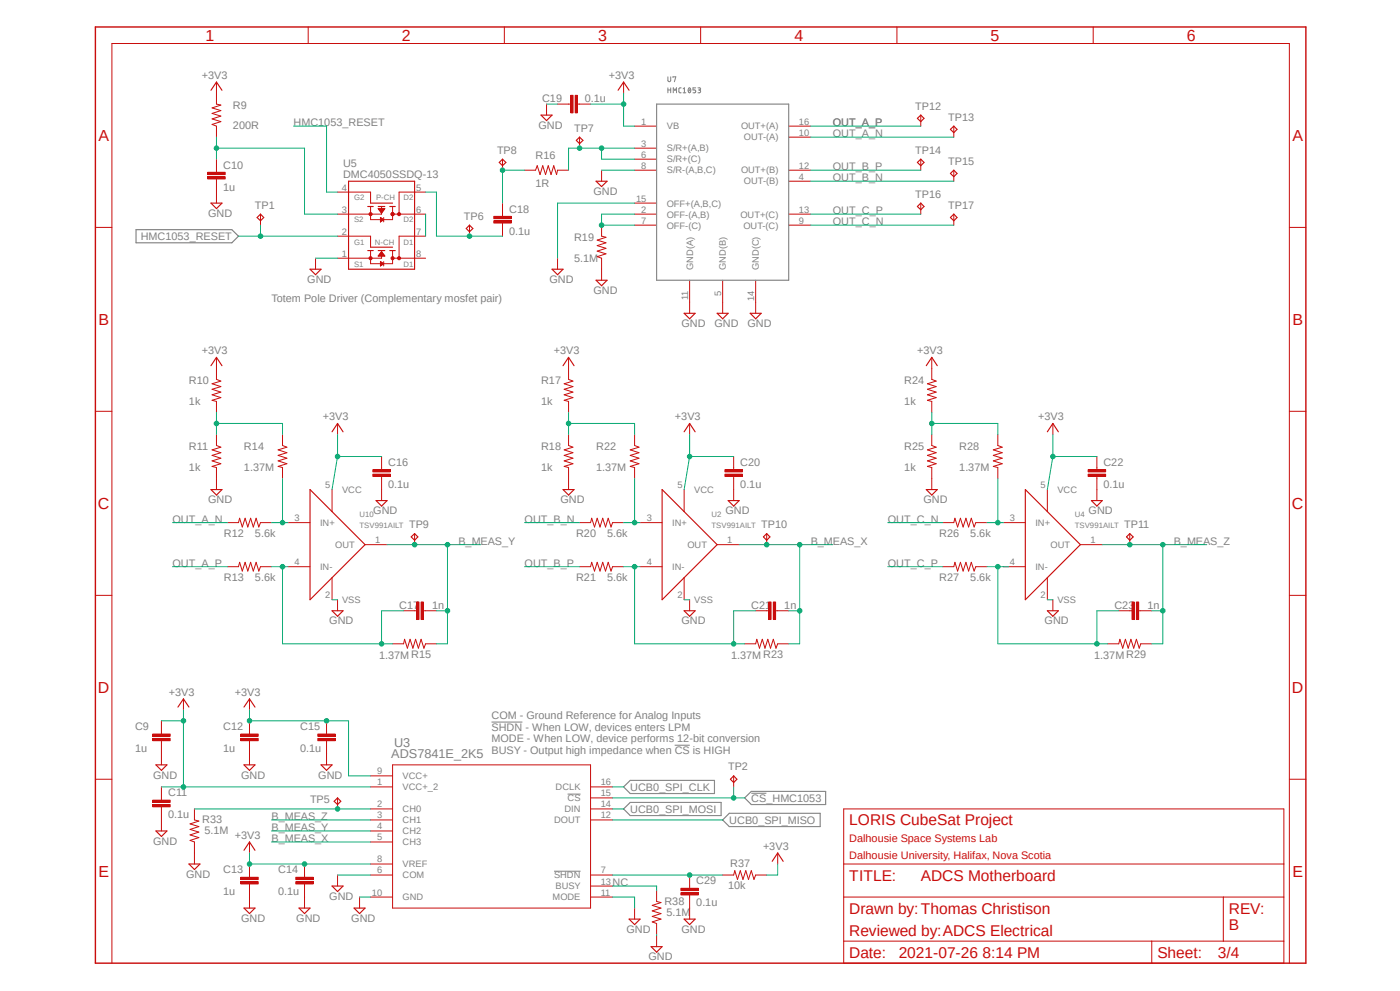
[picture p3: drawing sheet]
<svg xmlns="http://www.w3.org/2000/svg" width="420mm" height="297mm" viewBox="0 0 420 297" stroke-linecap="round" stroke-linejoin="round" font-family="sans-serif">
<defs><g id="words">
<g font-size="4.8" fill="#c90d0c">
<text x="61.7" y="12.2">1</text>
<text x="120.6" y="12.2">2</text>
<text x="179.5" y="12.2">3</text>
<text x="238.3" y="12.2">4</text>
<text x="297.2" y="12.2">5</text>
<text x="356.1" y="12.2">6</text>
<text x="29.5" y="42.3">A</text>
<text x="387.7" y="42.3">A</text>
<text x="29.5" y="97.4">B</text>
<text x="387.7" y="97.4">B</text>
<text x="29.4" y="152.5">C</text>
<text x="387.6" y="152.5">C</text>
<text x="29.4" y="207.7">D</text>
<text x="387.6" y="207.7">D</text>
<text x="29.5" y="262.8">E</text>
<text x="387.7" y="262.8">E</text>
</g>
<g font-size="4.7" fill="#c90d0c">
<text x="254.8" y="247.4">LORIS CubeSat Project</text>
<text x="254.8" y="263.9">TITLE:</text>
<text x="276.2" y="263.9">ADCS Motherboard</text>
<text x="254.8" y="273.8">Drawn by:Thomas Christison</text>
<text x="368.6" y="273.8">REV:</text>
<text x="254.8" y="280.4">Reviewed by:ADCS Electrical</text>
<text x="368.6" y="278.8">B</text>
<text x="254.8" y="287">Date:</text>
<text x="269.6" y="287">2021-07-26 8:14 PM</text>
<text x="347.2" y="287">Sheet:</text>
<text x="365.3" y="287">3/4</text>
</g>
<g font-size="3.8" fill="#808080">
<text x="117.4" y="227.3">ADS7841E_2K5</text>
<text x="118.2" y="224">U3</text>
</g>
<g font-size="3.3" fill="#808080">
<text x="60.5" y="23.6">+3V3</text>
<text x="182.7" y="23.6">+3V3</text>
<text x="69.9" y="32.6">R9</text>
<text x="162.6" y="30.7">C19</text>
<text x="175.4" y="30.7">0.1u</text>
<text x="274.6" y="32.9">TP12</text>
<text x="69.9" y="38.8">200R</text>
<text x="88.1" y="37.8">HMC1053_RESET</text>
<text x="161.5" y="38.6">GND</text>
<text x="172.2" y="39.5">TP7</text>
<text x="249.8" y="41.1">OUT_A_N</text>
<text x="249.8" y="37.8">OUT_A_P</text>
<text x="284.5" y="36.2">TP13</text>
<text x="149.1" y="46.1">TP8</text>
<text x="160.7" y="47.7">R16</text>
<text x="274.6" y="46.1">TP14</text>
<text x="66.9" y="50.5">C10</text>
<text x="102.9" y="53.3">DMC4050SSDQ-13</text>
<text x="102.9" y="50">U5</text>
<text x="249.8" y="51">OUT_B_P</text>
<text x="284.5" y="49.4">TP15</text>
<text x="66.9" y="57.1">1u</text>
<text x="160.7" y="56">1R</text>
<text x="178" y="58.4">GND</text>
<text x="249.8" y="54.3">OUT_B_N</text>
<text x="274.6" y="59.3">TP16</text>
<text x="62.4" y="65">GND</text>
<text x="76.5" y="62.5">TP1</text>
<text x="139.2" y="65.8">TP6</text>
<text x="152.7" y="63.7">C18</text>
<text x="249.8" y="64.2">OUT_C_P</text>
<text x="284.5" y="62.5">TP17</text>
<text x="42.2" y="72">HMC1053_RESET</text>
<text x="152.7" y="70.3">0.1u</text>
<text x="249.8" y="67.5">OUT_C_N</text>
<text x="172.2" y="72.1">R19</text>
<text x="172.2" y="78.4">5.1M</text>
<text x="92.2" y="84.8">GND</text>
<text x="164.8" y="84.8">GND</text>
<text x="178" y="88.1">GND</text>
<text x="81.4" y="90.6">Totem Pole Driver (Complementary mosfet pair)</text>
<text x="204.4" y="98">GND</text>
<text x="214.3" y="98">GND</text>
<text x="224.2" y="98">GND</text>
<text x="60.5" y="106.1">+3V3</text>
<text x="166.2" y="106.1">+3V3</text>
<text x="275.1" y="106.1">+3V3</text>
<text x="56.7" y="115.1">R10</text>
<text x="162.3" y="115.1">R17</text>
<text x="271.3" y="115.1">R24</text>
<text x="56.7" y="121.3">1k</text>
<text x="96.9" y="125.9">+3V3</text>
<text x="162.3" y="121.3">1k</text>
<text x="202.5" y="125.9">+3V3</text>
<text x="271.3" y="121.3">1k</text>
<text x="311.4" y="125.9">+3V3</text>
<text x="56.7" y="134.9">R11</text>
<text x="73.2" y="134.9">R14</text>
<text x="162.3" y="134.9">R18</text>
<text x="178.8" y="134.9">R22</text>
<text x="271.3" y="134.9">R25</text>
<text x="287.8" y="134.9">R28</text>
<text x="56.7" y="141.1">1k</text>
<text x="73.2" y="141.1">1.37M</text>
<text x="116.4" y="139.6">C16</text>
<text x="162.3" y="141.1">1k</text>
<text x="178.8" y="141.1">1.37M</text>
<text x="222.1" y="139.6">C20</text>
<text x="271.3" y="141.1">1k</text>
<text x="287.8" y="141.1">1.37M</text>
<text x="331" y="139.6">C22</text>
<text x="116.4" y="146.2">0.1u</text>
<text x="222.1" y="146.2">0.1u</text>
<text x="331" y="146.2">0.1u</text>
<text x="62.4" y="150.8">GND</text>
<text x="112" y="154.1">GND</text>
<text x="168.1" y="150.8">GND</text>
<text x="217.6" y="154.1">GND</text>
<text x="277" y="150.8">GND</text>
<text x="326.6" y="154.1">GND</text>
<text x="51.7" y="156.6">OUT_A_N</text>
<text x="67.2" y="160.9">R12</text>
<text x="76.5" y="160.9">5.6k</text>
<text x="122.7" y="158.3">TP9</text>
<text x="157.4" y="156.6">OUT_B_N</text>
<text x="172.8" y="160.9">R20</text>
<text x="182.1" y="160.9">5.6k</text>
<text x="228.3" y="158.3">TP10</text>
<text x="266.3" y="156.6">OUT_C_N</text>
<text x="281.8" y="160.9">R26</text>
<text x="291.1" y="160.9">5.6k</text>
<text x="337.3" y="158.3">TP11</text>
<text x="137.5" y="163.2">B_MEAS_Y</text>
<text x="243.2" y="163.2">B_MEAS_X</text>
<text x="352.1" y="163.2">B_MEAS_Z</text>
<text x="51.7" y="169.8">OUT_A_P</text>
<text x="157.4" y="169.8">OUT_B_P</text>
<text x="266.3" y="169.8">OUT_C_P</text>
<text x="67.2" y="174.1">R13</text>
<text x="76.5" y="174.1">5.6k</text>
<text x="172.8" y="174.1">R21</text>
<text x="182.1" y="174.1">5.6k</text>
<text x="281.8" y="174.1">R27</text>
<text x="291.1" y="174.1">5.6k</text>
<text x="119.7" y="182.5">C17</text>
<text x="129.6" y="182.5">1n</text>
<text x="225.4" y="182.5">C21</text>
<text x="235.3" y="182.5">1n</text>
<text x="334.3" y="182.5">C23</text>
<text x="344.2" y="182.5">1n</text>
<text x="98.8" y="187.2">GND</text>
<text x="204.4" y="187.2">GND</text>
<text x="313.4" y="187.2">GND</text>
<text x="113.7" y="197.6">1.37MR15</text>
<text x="219.3" y="197.6">1.37MR23</text>
<text x="328.3" y="197.6">1.37MR29</text>
<text x="50.6" y="208.5">+3V3</text>
<text x="70.4" y="208.5">+3V3</text>
<text x="147.4" y="215.5">COM - Ground Reference for Analog Inputs</text>
<text x="40.5" y="218.9">C9</text>
<text x="66.9" y="218.9">C12</text>
<text x="90" y="218.9">C15</text>
<text x="147.4" y="219">SHDN - When LOW, devices enters LPM</text>
<text x="40.5" y="225.5">1u</text>
<text x="66.9" y="225.5">1u</text>
<text x="90" y="225.5">0.1u</text>
<text x="147.4" y="222.5">MODE - When LOW, device performs 12-bit conversion</text>
<text x="147.4" y="225.9">BUSY - Output high impedance when CS is HIGH</text>
<text x="45.9" y="233.4">GND</text>
<text x="72.3" y="233.4">GND</text>
<text x="95.5" y="233.4">GND</text>
<text x="218.4" y="230.9">TP2</text>
<text x="50.4" y="238.7">C11</text>
<text x="189.1" y="237">UCB0_SPI_CLK</text>
<text x="50.4" y="245.3">0.1u</text>
<text x="81.4" y="245.7">B_MEAS_Z</text>
<text x="93" y="240.8">TP5</text>
<text x="189.1" y="243.6">UCB0_SPI_MOSI</text>
<text x="225.4" y="240.3">CS_HMC1053</text>
<text x="60.6" y="246.8">R33</text>
<text x="61.3" y="250.1">5.1M</text>
<text x="70.4" y="251.4">+3V3</text>
<text x="81.4" y="249.1">B_MEAS_Y</text>
<text x="218.8" y="246.9">UCB0_SPI_MISO</text>
<text x="45.9" y="253.2">GND</text>
<text x="81.4" y="252.4">B_MEAS_X</text>
<text x="228.9" y="254.7">+3V3</text>
<text x="55.8" y="263.1">GND</text>
<text x="66.9" y="261.8">C13</text>
<text x="83.4" y="261.8">C14</text>
<text x="219" y="259.9">R37</text>
<text x="66.9" y="268.4">1u</text>
<text x="83.4" y="268.4">0.1u</text>
<text x="98.8" y="269.7">GND</text>
<text x="183.8" y="265.6">NC</text>
<text x="208.9" y="265.1">C29</text>
<text x="218.4" y="266.6">10k</text>
<text x="199.3" y="271.2">R38</text>
<text x="199.9" y="274.5">5.1M</text>
<text x="208.9" y="271.7">0.1u</text>
<text x="72.3" y="276.3">GND</text>
<text x="88.9" y="276.3">GND</text>
<text x="105.4" y="276.3">GND</text>
<text x="187.9" y="279.6">GND</text>
<text x="204.4" y="279.6">GND</text>
<text x="194.5" y="287.9">GND</text>
</g>
<g font-size="3.3" fill="#c90d0c">
<text x="254.8" y="252.4">Dalhousie Space Systems Lab</text>
<text x="254.8" y="257.3">Dalhousie University, Halifax, Nova Scotia</text>
</g>
<g font-size="2.8" fill="#808080">
<text x="192.4" y="37.3">1</text>
<text x="200" y="38.8">VB</text>
<text x="222.3" y="38.8">OUT+(A)</text>
<text x="239.7" y="40.6">10</text>
<text x="239.7" y="37.3">16</text>
<text x="192.4" y="43.9">3</text>
<text x="192.4" y="47.2">6</text>
<text x="200" y="45.4">S/R+(A,B)</text>
<text x="223.2" y="42.1">OUT-(A)</text>
<text x="192.4" y="50.5">8</text>
<text x="200" y="48.7">S/R+(C)</text>
<text x="200" y="52">S/R-(A,B,C)</text>
<text x="222.3" y="52">OUT+(B)</text>
<text x="239.7" y="53.8">4</text>
<text x="239.7" y="50.5">12</text>
<text x="102.5" y="57.2">4</text>
<text x="124.8" y="57.2">5</text>
<text x="223.2" y="55.3">OUT-(B)</text>
<text x="102.5" y="63.8">3</text>
<text x="124.8" y="63.8">6</text>
<text x="190.8" y="60.5">15</text>
<text x="192.4" y="63.8">2</text>
<text x="200" y="61.9">OFF+(A,B,C)</text>
<text x="200" y="65.2">OFF-(A,B)</text>
<text x="222.1" y="65.2">OUT+(C)</text>
<text x="239.7" y="63.8">13</text>
<text x="102.5" y="70.4">2</text>
<text x="124.8" y="70.4">7</text>
<text x="192.4" y="67.1">7</text>
<text x="200" y="68.5">OFF-(C)</text>
<text x="223" y="68.5">OUT-(C)</text>
<text x="239.7" y="67.1">9</text>
<text x="102.5" y="76.9">1</text>
<text x="124.8" y="76.9">8</text>
<text x="207.9" y="81" transform="rotate(-90 207.9 81)">GND(A)</text>
<text x="217.8" y="81" transform="rotate(-90 217.8 81)">GND(B)</text>
<text x="227.7" y="81" transform="rotate(-90 227.7 81)">GND(C)</text>
<text x="206.4" y="90" transform="rotate(-90 206.4 90)">11</text>
<text x="216.3" y="88.6" transform="rotate(-90 216.3 88.6)">5</text>
<text x="226.2" y="90.2" transform="rotate(-90 226.2 90.2)">14</text>
<text x="97.6" y="146.3">5</text>
<text x="102.6" y="147.7">VCC</text>
<text x="203.2" y="146.3">5</text>
<text x="208.3" y="147.7">VCC</text>
<text x="312.2" y="146.3">5</text>
<text x="317.2" y="147.7">VCC</text>
<text x="88.4" y="156.2">3</text>
<text x="96" y="157.6">IN+</text>
<text x="194" y="156.2">3</text>
<text x="201.7" y="157.6">IN+</text>
<text x="303" y="156.2">3</text>
<text x="310.6" y="157.6">IN+</text>
<text x="100.6" y="164.2">OUT</text>
<text x="112.5" y="162.8">1</text>
<text x="206.2" y="164.2">OUT</text>
<text x="218.2" y="162.8">1</text>
<text x="315.2" y="164.2">OUT</text>
<text x="327.1" y="162.8">1</text>
<text x="88.4" y="169.4">4</text>
<text x="96" y="170.8">IN-</text>
<text x="194" y="169.4">4</text>
<text x="201.7" y="170.8">IN-</text>
<text x="303" y="169.4">4</text>
<text x="310.6" y="170.8">IN-</text>
<text x="97.6" y="179.3">2</text>
<text x="203.2" y="179.3">2</text>
<text x="312.2" y="179.3">2</text>
<text x="102.6" y="180.7">VSS</text>
<text x="208.3" y="180.7">VSS</text>
<text x="317.2" y="180.7">VSS</text>
<text x="113.2" y="232.1">9</text>
<text x="120.8" y="233.6">VCC+</text>
<text x="113.2" y="235.4">1</text>
<text x="120.8" y="236.9">VCC+_2</text>
<text x="166.7" y="236.9">DCLK</text>
<text x="180.2" y="238.7">15</text>
<text x="180.2" y="235.4">16</text>
<text x="113.2" y="242">2</text>
<text x="113.2" y="245.3">3</text>
<text x="120.8" y="243.5">CH0</text>
<text x="169.3" y="243.5">DIN</text>
<text x="170.3" y="240.2">CS</text>
<text x="180.2" y="245.3">12</text>
<text x="180.2" y="242">14</text>
<text x="113.2" y="248.6">4</text>
<text x="113.2" y="251.9">5</text>
<text x="120.8" y="246.8">CH1</text>
<text x="120.8" y="250.1">CH2</text>
<text x="166.2" y="246.8">DOUT</text>
<text x="120.8" y="253.4">CH3</text>
<text x="113.2" y="261.8">6</text>
<text x="113.2" y="258.5">8</text>
<text x="120.8" y="263.3">COM</text>
<text x="120.8" y="260">VREF</text>
<text x="166.2" y="263.3">SHDN</text>
<text x="180.2" y="261.8">7</text>
<text x="111.6" y="268.4">10</text>
<text x="120.8" y="269.9">GND</text>
<text x="165.8" y="269.9">MODE</text>
<text x="166.6" y="266.6">BUSY</text>
<text x="180.2" y="268.4">11</text>
<text x="180.2" y="265.1">13</text>
</g>
<g font-size="2.3" fill="#808080">
<text x="106.2" y="60.1">G2</text>
<text x="112.8" y="60.1">P-CH</text>
<text x="121.1" y="60.1">D2</text>
<text x="106.2" y="66.7">S2</text>
<text x="121.1" y="66.7">D2</text>
<text x="106.2" y="73.3">G1</text>
<text x="112.5" y="73.3">N-CH</text>
<text x="121.1" y="73.3">D1</text>
<text x="106.2" y="79.9">S1</text>
<text x="121.1" y="79.9">D1</text>
<text x="107.9" y="155">U10</text>
<text x="213.5" y="155">U2</text>
<text x="322.5" y="155">U4</text>
<text x="107.9" y="158.3">TSV991AILT</text>
<text x="213.5" y="158.3">TSV991AILT</text>
<text x="322.5" y="158.3">TSV991AILT</text>
</g>
</g></defs>
<path d="M27.9 7.7l364.3 281.7M392.2 7.7l-364.3 281.7" fill="none" stroke="#fff" stroke-width=".3"/>
<g fill="none" stroke="#808080" stroke-width=".3">
<path d="M200.4 23v1.3l.4 .2 .4-.4v-1.1M200.4 26.3v1.5M200.4 27h.8M201.2 26.3v1.5M201.9 23.2v-.2h.8l-.4 1.5M202 27.8v-1.5l.5 .8 .4-.8v1.5M204.3 26.3l-.5 .1-.1 .2v1l.6 .2M204.9 27.8h.8M204.9 26.6l.4-.3v1.5M206.6 26.4a.68 .68 0 0 1 .6 .7 .68 .68 0 0 1-.6 .6l-.2-.6zM207.1 26.6l-.6 .9M208.7 26.3h-.8v.7h.6l.2 .3-.2 .5h-.6"/>
<path d="M209.4 26.3l.7 .1 .1 .2-.1 .3-.6 .1M209.8 27l.3 .2v.4l-.7 .2M147.4 216.4h9.3M170.3 238h3.9M202.4 223.4h4.5M225.4 237.7h4.5M166.2 261.1h8"/>
</g>
<path d="M40.8 68.8h28.8l1.9 2-1.9 2h-28.8zM187.1 235.8l2-1.9h25.2v3.9h-25.2zM223.4 239.1l2-1.9h22.3v3.9h-22.3zM187.1 242.4l2-1.9h27.2v3.9h-27.2zM216.8 245.7l2-1.9h27.2v3.9h-27.2z" fill="none" stroke="#808080" stroke-width=".34"/>
<path d="M150.7 64.2v.7M150.7 66.8v.7" fill="none" stroke="#c90d0c" stroke-width=".3"/>
<path d="M148.1 64.9h5.3v.6h-5.3z" fill-rule="evenodd" fill="#c90d0c"/>
<path d="M148.1 64.9h5.3v.6h-5.3z" fill="none" stroke="#c90d0c" stroke-width=".3"/>
<path d="M148.1 66.2h5.3v.6h-5.3z" fill-rule="evenodd" fill="#c90d0c"/>
<path d="M170.6 31.2h.6M173.2 31.2h.7M187.1 24.6v3.3M180.5 51v3.3M148.1 66.2h5.3v.6h-5.3zM150.7 60.9v3.3M150.7 67.5v3.3M180.5 67.5v3.3l1.3 .3-2.6 .9 2.6 .8-2.6 .8 2.6 .8-2.6 .9 2.6 .8-2.6 .8 1.3 .5v6.6M206.9 90.6v3.3M216.8 90.6v3.3M226.7 90.6v3.3" fill="none" stroke="#c90d0c" stroke-width=".3"/>
<path d="M185.4 27.1l1.7-2.5 1.6 2.5M178.8 54.3h3.3l-1.6 1.6zM178.8 84h3.3l-1.6 1.6zM205.2 93.9h3.3l-1.6 1.6zM215.1 93.9h3.3l-1.6 1.6zM225 93.9h3.3l-1.6 1.6z" fill="none" stroke="#c90d0c" stroke-width=".34"/>
<path d="M171.2 28.6h.7v5.2h-.7z" fill-rule="evenodd" fill="#c90d0c"/>
<path d="M171.2 28.6h.7v5.2h-.7z" fill="none" stroke="#c90d0c" stroke-width=".3"/>
<path d="M172.6 28.6h.6v5.2h-.6z" fill-rule="evenodd" fill="#c90d0c"/>
<path d="M64.9 24.6v6.6l1.4 .3-2.7 .8 2.7 .8-2.7 .9 2.7 .8-2.7 .8 2.7 .8-2.7 .9 1.3 .5v3.3M164 31.2v3.3M167.3 31.2h3.3M172.6 28.6h.6v5.2h-.6zM173.9 31.2h3.3M64.9 51v.6M64.9 53.6v.7M94.7 77.4v3.3" fill="none" stroke="#c90d0c" stroke-width=".3"/>
<path d="M63.3 27.1l1.6-2.5 1.7 2.5M162.3 34.5h3.3l-1.6 1.7zM93 80.7h3.3l-1.6 1.6z" fill="none" stroke="#c90d0c" stroke-width=".34"/>
<path d="M62.3 51.6h5.3v.7h-5.3z" fill-rule="evenodd" fill="#c90d0c"/>
<path d="M62.3 51.6h5.3v.7h-5.3z" fill="none" stroke="#c90d0c" stroke-width=".3"/>
<path d="M62.3 53h5.3v.6h-5.3z" fill-rule="evenodd" fill="#c90d0c"/>
<g fill="none" stroke="#c90d0c" stroke-width=".3">
<path d="M190.4 37.8h6.6M236.6 37.8h6.6M62.3 53h5.3v.6h-5.3zM64.9 47.7v3.3M64.9 54.3v6.6M190.4 44.4h6.6M190.4 47.7h6.6M190.4 51h6.6M236.6 51h6.6M236.6 54.3h6.6M236.6 41.1h6.6M190.4 60.9h6.6"/>
<path d="M190.4 64.2h6.6M190.4 67.5h6.6M236.6 64.2h6.6M236.6 67.5h6.6M206.9 84v6.6M216.8 84v6.6M226.7 84v6.6M48.4 239.1v.7M111.2 235.8h6.6M111.2 232.5h6.6M117.8 229.2h59.4v43h-59.4zM177.2 235.8h6.6"/>
<path d="M177.2 239.1h6.6M48.4 241.8v.6M111.2 242.4h6.6M111.2 245.7h6.6M111.2 249h6.6M111.2 252.3h6.6M111.2 259h6.6M177.2 242.4h6.6M177.2 245.7h6.6M111.2 262.3h6.6M111.2 268.9h6.6M177.2 262.3h6.6"/>
<path d="M177.2 268.9h6.6M177.2 265.6h6.6"/>
</g>
<path d="M63.3 60.9h3.3l-1.7 1.6z" fill="none" stroke="#c90d0c" stroke-width=".34"/>
<path d="M45.8 241.1h5.3v.7h-5.3z" fill-rule="evenodd" fill="#c90d0c"/>
<path d="M45.8 241.1h5.3v.7h-5.3z" fill="none" stroke="#c90d0c" stroke-width=".3"/>
<path d="M45.8 239.8h5.3v.7h-5.3z" fill-rule="evenodd" fill="#c90d0c"/>
<path d="M45.8 239.8h5.3v.7h-5.3zM48.4 235.8v3.3M48.4 242.4v3.3M91.4 262.3v.6M91.4 264.9v.7" fill="none" stroke="#c90d0c" stroke-width=".3"/>
<path d="M88.7 264.2h5.3v.7h-5.3z" fill-rule="evenodd" fill="#c90d0c"/>
<path d="M88.7 264.2h5.3v.7h-5.3z" fill="none" stroke="#c90d0c" stroke-width=".3"/>
<path d="M88.7 262.9h5.3v.7h-5.3z" fill-rule="evenodd" fill="#c90d0c"/>
<path d="M98 219.3v.7M98 222v.6M91.4 259v3.3M88.7 262.9h5.3v.7h-5.3zM91.4 265.6v3.3" fill="none" stroke="#c90d0c" stroke-width=".3"/>
<path d="M95.3 221.3h5.3v.7h-5.3z" fill-rule="evenodd" fill="#c90d0c"/>
<path d="M95.3 221.3h5.3v.7h-5.3z" fill="none" stroke="#c90d0c" stroke-width=".3"/>
<path d="M95.3 220h5.3v.7h-5.3z" fill-rule="evenodd" fill="#c90d0c"/>
<path d="M74.8 219.3v.7M98 216v3.3M74.8 222v.6M95.3 220h5.3v.7h-5.3zM98 222.6v3.3" fill="none" stroke="#c90d0c" stroke-width=".3"/>
<path d="M72.2 221.3h5.3v.7h-5.3z" fill-rule="evenodd" fill="#c90d0c"/>
<path d="M72.2 221.3h5.3v.7h-5.3z" fill="none" stroke="#c90d0c" stroke-width=".3"/>
<path d="M72.2 220h5.3v.7h-5.3z" fill-rule="evenodd" fill="#c90d0c"/>
<path d="M48.4 219.3v.7M74.8 216v3.3M48.4 222v.6M72.2 220h5.3v.7h-5.3zM74.8 222.6v3.3" fill="none" stroke="#c90d0c" stroke-width=".3"/>
<path d="M45.8 221.3h5.3v.7h-5.3z" fill-rule="evenodd" fill="#c90d0c"/>
<path d="M45.8 221.3h5.3v.7h-5.3z" fill="none" stroke="#c90d0c" stroke-width=".3"/>
<path d="M45.8 220h5.3v.7h-5.3z" fill-rule="evenodd" fill="#c90d0c"/>
<path d="M48.4 216v3.3M45.8 220h5.3v.7h-5.3zM48.4 222.6v3.3M74.8 262.3v.6M74.8 264.9v.7" fill="none" stroke="#c90d0c" stroke-width=".3"/>
<path d="M72.2 264.2h5.3v.7h-5.3z" fill-rule="evenodd" fill="#c90d0c"/>
<path d="M72.2 264.2h5.3v.7h-5.3z" fill="none" stroke="#c90d0c" stroke-width=".3"/>
<path d="M72.2 262.9h5.3v.7h-5.3z" fill-rule="evenodd" fill="#c90d0c"/>
<g fill="none" stroke="#c90d0c" stroke-width=".3">
<path d="M157.4 51h3.3l.5-1.3 .8 2.6 .8-2.6 .9 2.6 .8-2.6 .8 2.6 .8-2.6 .9 2.6 .3-1.3h3.3M124.4 183h.6M127 183h.7M55 209.5v3.2M74.8 209.5v3.2M48.4 225.9v3.3M74.8 225.9v3.3M98 225.9v3.3M48.4 245.7v3.3M74.8 252.3v3.4M74.8 259v3.3M233.3 255.7v3.3"/>
<path d="M72.2 262.9h5.3v.7h-5.3zM74.8 265.6v6.6M91.4 268.9v3.3M101.3 262.3v3.3M107.9 268.9v3.3M190.4 272.2v3.3"/>
</g>
<g fill="none" stroke="#c90d0c" stroke-width=".34">
<path d="M53.4 211.9l1.6-2.4 1.7 2.4M73.2 211.9l1.6-2.4 1.7 2.4M46.8 229.2h3.3l-1.7 1.7zM73.2 229.2h3.3l-1.7 1.7zM96.3 229.2h3.3l-1.6 1.7zM46.8 249h3.3l-1.7 1.7zM73.2 254.8l1.6-2.5 1.7 2.5M231.6 258.1l1.7-2.4 1.6 2.4M73.2 272.2h3.3l-1.7 1.6zM89.7 272.2h3.3l-1.6 1.6zM99.6 265.6h3.3l-1.6 1.6zM106.2 272.2h3.3l-1.6 1.6z"/>
<path d="M188.7 275.5h3.3l-1.6 1.6z"/>
</g>
<path d="M126.3 180.4h.7v5.3h-.7z" fill-rule="evenodd" fill="#c90d0c"/>
<path d="M126.3 180.4h.7v5.3h-.7z" fill="none" stroke="#c90d0c" stroke-width=".3"/>
<path d="M125 180.4h.7v5.3h-.7z" fill-rule="evenodd" fill="#c90d0c"/>
<path d="M114.5 140.1v.7M114.5 142.7v.7M121.1 183h3.3M125 180.4h.7v5.3h-.7zM127.7 183h3.2" fill="none" stroke="#c90d0c" stroke-width=".3"/>
<path d="M111.8 142.1h5.3v.7h-5.3z" fill-rule="evenodd" fill="#c90d0c"/>
<path d="M111.8 142.1h5.3v.7h-5.3z" fill="none" stroke="#c90d0c" stroke-width=".3"/>
<path d="M111.8 140.8h5.3v.6h-5.3z" fill-rule="evenodd" fill="#c90d0c"/>
<g fill="none" stroke="#c90d0c" stroke-width=".3">
<path d="M64.9 107.1v6.6l1.4 .5-2.7 .8 2.7 .9-2.7 .8 2.7 .8-2.7 .8 2.7 .9-2.7 .8 1.3 .3v3.3M64.9 130.2v3.3l1.4 .5-2.7 .8 2.7 .9-2.7 .8 2.7 .8-2.7 .8 2.7 .9-2.7 .8 1.3 .3v6.6M84.8 130.2v3.3l1.3 .5-2.7 .8 2.7 .9-2.7 .8 2.7 .8-2.7 .8 2.7 .9-2.7 .8 1.4 .3v3.3M101.3 126.9v3.3M114.5 136.8v3.3M68.2 156.6h3.3l.4-1.3 .8 2.6 .8-2.6 .8 2.6 .9-2.6 .8 2.6 .8-2.6 .8 2.6 .5-1.3h3.3M111.8 140.8h5.3v.6h-5.3zM114.5 143.4v6.6M68.2 169.8h3.3l.4-1.3 .8 2.7 .8-2.7 .8 2.7 .9-2.7 .8 2.7 .8-2.7 .8 2.7 .5-1.4h3.3M101.3 179.7v3.3M117.8 193h3.3l.3-1.4 .8 2.7 .8-2.7 .9 2.7 .8-2.7 .8 2.7 .8-2.7 .9 2.7 .5-1.3h3.2M230 183h.7"/>
<path d="M232.6 183h.7"/>
</g>
<path d="M63.3 109.6l1.6-2.5 1.7 2.5M99.6 129.4l1.7-2.5 1.6 2.5M63.3 146.7h3.3l-1.7 1.7zM112.8 150h3.3l-1.6 1.7zM99.6 183h3.3l-1.6 1.7z" fill="none" stroke="#c90d0c" stroke-width=".34"/>
<path d="M232 180.4h.7v5.3h-.7z" fill-rule="evenodd" fill="#c90d0c"/>
<path d="M232 180.4h.7v5.3h-.7z" fill="none" stroke="#c90d0c" stroke-width=".3"/>
<path d="M230.6 180.4h.7v5.3h-.7z" fill-rule="evenodd" fill="#c90d0c"/>
<path d="M220.1 140.1v.7M220.1 142.7v.7M226.7 183h3.3M230.6 180.4h.7v5.3h-.7zM233.3 183h3.3" fill="none" stroke="#c90d0c" stroke-width=".3"/>
<path d="M217.5 142.1h5.2v.7h-5.2z" fill-rule="evenodd" fill="#c90d0c"/>
<path d="M217.5 142.1h5.2v.7h-5.2z" fill="none" stroke="#c90d0c" stroke-width=".3"/>
<path d="M217.5 140.8h5.2v.6h-5.2z" fill-rule="evenodd" fill="#c90d0c"/>
<g fill="none" stroke="#c90d0c" stroke-width=".3">
<path d="M170.6 107.1v6.6l1.3 .5-2.7 .8 2.7 .9-2.7 .8 2.7 .8-2.7 .8 2.7 .9-2.7 .8 1.4 .3v3.3M170.6 130.2v3.3l1.3 .5-2.7 .8 2.7 .9-2.7 .8 2.7 .8-2.7 .8 2.7 .9-2.7 .8 1.4 .3v6.6M190.4 130.2v3.3l1.3 .5-2.6 .8 2.6 .9-2.6 .8 2.6 .8-2.6 .8 2.6 .9-2.6 .8 1.3 .3v3.3M206.9 126.9v3.3M220.1 136.8v3.3M173.9 156.6h3.3l.3-1.3 .9 2.6 .8-2.6 .8 2.6 .8-2.6 .9 2.6 .8-2.6 .8 2.6 .5-1.3h3.3M217.5 140.8h5.2v.6h-5.2zM220.1 143.4v6.6M173.9 169.8h3.3l.3-1.3 .9 2.7 .8-2.7 .8 2.7 .8-2.7 .9 2.7 .8-2.7 .8 2.7 .5-1.4h3.3M206.9 179.7v3.3M223.4 193h3.3l.3-1.4 .8 2.7 .9-2.7 .8 2.7 .8-2.7 .8 2.7 .9-2.7 .8 2.7 .5-1.3h3.3M338.9 183h.7"/>
<path d="M341.6 183h.6"/>
</g>
<path d="M168.9 109.6l1.7-2.5 1.6 2.5M205.2 129.4l1.7-2.5 1.6 2.5M168.9 146.7h3.3l-1.6 1.7zM218.4 150h3.3l-1.6 1.7zM205.2 183h3.3l-1.6 1.7z" fill="none" stroke="#c90d0c" stroke-width=".34"/>
<path d="M340.9 180.4h.7v5.3h-.7z" fill-rule="evenodd" fill="#c90d0c"/>
<path d="M340.9 180.4h.7v5.3h-.7z" fill="none" stroke="#c90d0c" stroke-width=".3"/>
<path d="M339.6 180.4h.7v5.3h-.7z" fill-rule="evenodd" fill="#c90d0c"/>
<path d="M329.1 140.1v.7M329.1 142.7v.7M335.6 183h3.3M339.6 180.4h.7v5.3h-.7zM342.2 183h3.3" fill="none" stroke="#c90d0c" stroke-width=".3"/>
<path d="M326.4 142.1h5.3v.7h-5.3z" fill-rule="evenodd" fill="#c90d0c"/>
<path d="M326.4 142.1h5.3v.7h-5.3z" fill="none" stroke="#c90d0c" stroke-width=".3"/>
<path d="M326.4 140.8h5.3v.6h-5.3z" fill-rule="evenodd" fill="#c90d0c"/>
<g fill="none" stroke="#c90d0c" stroke-width=".3">
<path d="M92.5 8.1v4.9M151.3 8.1v4.9M210.2 8.1v4.9M269.1 8.1v4.9M328 8.1v4.9M28.6 68.2h5M78.1 64.2v3.3M386.8 68.2h5M279.5 107.1v6.6l1.3 .5-2.6 .8 2.6 .9-2.6 .8 2.6 .8-2.6 .8 2.6 .9-2.6 .8 1.3 .3v3.3M28.6 123.3h5M279.5 130.2v3.3l1.3 .5-2.6 .8 2.6 .9-2.6 .8 2.6 .8-2.6 .8 2.6 .9-2.6 .8 1.3 .3v6.6M299.3 130.2v3.3l1.4 .5-2.7 .8 2.7 .9-2.7 .8 2.7 .8-2.7 .8 2.7 .9-2.7 .8 1.3 .3v3.3"/>
<path d="M315.8 126.9v3.3M329.1 136.8v3.3M386.8 123.3h5M282.8 156.6h3.3l.4-1.3 .8 2.6 .8-2.6 .8 2.6 .9-2.6 .8 2.6 .8-2.6 .8 2.6 .5-1.3h3.3M326.4 140.8h5.3v.6h-5.3zM329.1 143.4v6.6M28.6 178.4h5M282.8 169.8h3.3l.4-1.3 .8 2.7 .8-2.7 .8 2.7 .9-2.7 .8 2.7 .8-2.7 .8 2.7 .5-1.4h3.3M315.8 179.7v3.3M386.8 178.4h5M332.3 193h3.3l.4-1.4 .8 2.7 .8-2.7 .9 2.7 .8-2.7 .8 2.7 .8-2.7 .9 2.7 .4-1.3h3.3M28.6 233.6h5"/>
<path d="M101.3 239.1v3.3M220.1 232.5v3.3M386.8 233.6h5M253.1 242.4h132v46.3h-132zM253.1 259h132M206.9 265.6v.6M206.9 268.2v.7M253.1 268.9h132M367 268.9v13.2M33.6 288.7v-275.7h353.2v275.7M253.1 282.1h132M345.5 282.1v6.6"/>
</g>
<path d="M78.1 64.2l1 1-1 1-1-1zM277.9 109.6l1.6-2.5 1.7 2.5M314.2 129.4l1.6-2.5 1.7 2.5M277.9 146.7h3.3l-1.7 1.7zM327.4 150h3.3l-1.6 1.7zM314.2 183h3.3l-1.7 1.7zM220.1 232.5l1 1.1-1 .9-1-.9zM100.2 240.2l1.1-1.1 .9 1.1-.9 .9z" fill="none" stroke="#c90d0c" stroke-width=".34"/>
<path d="M28.6 8.1h363.2v280.6h-363.2z" fill="none" stroke="#c90d0c" stroke-width=".42"/>
<path d="M204.3 267.5h5.2v.7h-5.2z" fill-rule="evenodd" fill="#c90d0c"/>
<path d="M204.3 267.5h5.2v.7h-5.2z" fill="none" stroke="#c90d0c" stroke-width=".3"/>
<path d="M204.3 266.2h5.2v.7h-5.2z" fill-rule="evenodd" fill="#c90d0c"/>
<g fill="none" stroke="#c90d0c" stroke-width=".3">
<path d="M276.2 34.5v3.3M286.1 37.8v3.3M104.6 57.6h6.6v3.3M124.4 57.6h-4.7v6.6M150.7 47.7v3.3M173.9 41.1v3.3M276.2 47.7v3.3M286.1 51v3.3M104.6 70.8h6.6v3.3M111.2 61.9v3.9h6.6v-3.9M111.2 75.1v3.9h6.6v-3.9M114.5 61.9v2.3h-9.9"/>
<path d="M114.5 75.1v2.3h-9.9M115.1 65.2v1.3M115.1 78.4v1.3M117.8 77.4h6.6M117.8 64.2h6.6M124.4 70.8h-4.7v6.6M140.8 67.5v3.3M167.3 77.4v3.3M276.2 60.9v3.3M286.1 64.2v3.3M86.4 156.6h6.6M99.6 146.7v6.6"/>
<path d="M124.4 159.9v3.3M192 156.6h6.6M205.2 146.7v6.6M230 159.9v3.3M301 156.6h6.6M314.2 146.7v6.6M338.9 159.9v3.3M86.4 169.8h6.6M99.6 173.1v6.6M109.5 163.2h6.6M192 169.8h6.6M205.2 173.1v6.6"/>
<path d="M215.1 163.2h6.6M301 169.8h6.6M314.2 173.1v6.6M324.1 163.2h6.6M58.3 242.4v3.3l1.3 .4-2.6 .8 2.6 .8-2.6 .9 2.6 .8-2.6 .8 2.6 .8-2.6 .9 1.3 .4v6.7M197 266.9v3.3l1.3 .3-2.6 .9 2.6 .8-2.6 .8 2.6 .8-2.6 .9 2.6 .8-2.6 .8 1.3 .5v3.3M204.3 266.2h5.2v.7h-5.2zM206.9 262.3v3.3M206.9 268.9v6.6M216.8 262.3h3.3l.3-1.4 .8 2.7 .9-2.7 .8 2.7 .8-2.7 .8 2.7 .9-2.7 .8 2.7 .5-1.3h3.3M197 280.4v3.3"/>
</g>
<g fill="none" stroke="#c90d0c" stroke-width=".34">
<path d="M275.2 35.5l1-1 1 1-1 .9zM285.1 38.8l1-1 1 1-1 1zM104.6 54.3h19.8v26.4h-19.8zM149.8 48.7l.9-1 1.1 1-1.1 1zM172.9 42.1l1-1 1 1-1 1zM275.2 48.7l1-1 1 1-1 1zM285.1 52l1-1 1 1-1 1zM110.3 75.1h1.7M110.3 61.9h1.7M111.2 74.1h6.6M111.2 60.9h6.6M113.5 75.1h1.9"/>
<path d="M113.5 61.9h1.9M116.9 75.1h1.7M116.9 61.9h1.7M140.8 67.5l1.1 1-1.1 1-.9-1zM276.2 60.9l1 1-1 1-1-1zM286.1 64.2l1 1-1 1-1-1zM165.6 80.7h3.3l-1.6 1.6zM93 146.7l16.5 16.5-16.5 16.5zM198.6 146.7l16.5 16.5-16.5 16.5zM307.6 146.7l16.5 16.5-16.5 16.5zM338.9 159.9l1 1-1 1-1-1zM123.4 160.9l1-1 .9 1-.9 1z"/>
<path d="M229 160.9l1-1 1 1-1 1zM56.7 259h3.3l-1.7 1.6zM205.2 275.5h3.3l-1.6 1.6zM195.3 283.7h3.3l-1.6 1.7z"/>
</g>
<circle cx="111.2" cy="77.4" r=".46" fill="#c90d0c"/>
<circle cx="111.2" cy="77.4" r=".46" fill="none" stroke="#c90d0c" stroke-width=".3"/>
<circle cx="117.8" cy="77.4" r=".46" fill="#c90d0c"/>
<circle cx="117.8" cy="77.4" r=".46" fill="none" stroke="#c90d0c" stroke-width=".3"/>
<circle cx="111.2" cy="64.2" r=".46" fill="#c90d0c"/>
<circle cx="111.2" cy="64.2" r=".46" fill="none" stroke="#c90d0c" stroke-width=".3"/>
<circle cx="117.8" cy="64.2" r=".46" fill="#c90d0c"/>
<circle cx="117.8" cy="64.2" r=".46" fill="none" stroke="#c90d0c" stroke-width=".3"/>
<circle cx="117.8" cy="64.2" r=".46" fill="#c90d0c"/>
<circle cx="117.8" cy="64.2" r=".46" fill="none" stroke="#c90d0c" stroke-width=".3"/>
<circle cx="119.7" cy="64.2" r=".46" fill="#c90d0c"/>
<circle cx="119.7" cy="64.2" r=".46" fill="none" stroke="#c90d0c" stroke-width=".3"/>
<circle cx="119.7" cy="77.4" r=".46" fill="#c90d0c"/>
<g fill="none" stroke="#c90d0c" stroke-width=".3">
<path d="M101.3 57.6h3.3M124.4 57.6h3.3M101.3 77.4h3.3M101.3 70.8h3.3M101.3 64.2h3.3M113.5 62.5h1.9l-.9 1.4zM113.5 62.6h1.9M113.6 76.6h1.7M113.6 62.7h1.7M113.7 76.5h1.5M113.7 62.9h1.5M113.8 76.3h1.3"/>
<path d="M113.8 63h1.3M113.9 76.2h1.1M113.9 63.1h1.1M114 76h.9M114 63.2h.9M114.1 75.9h.7M114.1 63.4h.7M114.1 78.4l1 .6-1 .7zM114.1 65.2l1 .6-1 .7zM114.1 79.7h.1M114.1 79.5h.3M114.1 79.4h.5"/>
<path d="M114.1 79.3h.7M114.1 79.2h.9M114.1 79h1M114.1 78.9h.8M114.1 78.7h.5M114.1 78.6h.3M114.1 78.5h.2M114.1 66.5h.1M114.1 66.4h.2M114.1 66.2h.5M114.1 66.1h.6M114.1 66h.8"/>
<path d="M114.1 65.8h1M114.1 65.7h.8M114.1 65.6h.6M114.1 65.4h.4M114.1 65.3h.2M114.2 75.8h.5M114.2 63.5h.5M114.3 75.6h.3M114.3 63.7h.3M114.4 75.5h.1M114.4 63.8h.1M114.5 75.4l.9 1.4-1.9-.1z"/>
<path d="M124.4 77.4h3.3M124.4 70.8h3.3M124.4 64.2h3.3"/>
<circle cx="119.7" cy="77.4" r=".46"/>
</g>
<path d="M177.2 31.2h9.9M187.1 27.9v9.9" fill="none" stroke="#0dab76" stroke-width=".3"/>
<circle cx="187.1" cy="31.2" r=".68" fill="#0dab76"/>
<g fill="none" stroke="#0dab76" stroke-width=".3">
<path d="M187.1 37.8h3.3M74.8 259h36.4"/>
<circle cx="187.1" cy="31.2" r=".68"/>
</g>
<circle cx="91.4" cy="259" r=".68" fill="#0dab76"/>
<g fill="none" stroke="#0dab76" stroke-width=".3">
<path d="M74.8 255.7v3.3"/>
<circle cx="91.4" cy="259" r=".68"/>
</g>
<circle cx="74.8" cy="259" r=".68" fill="#0dab76"/>
<g fill="none" stroke="#0dab76" stroke-width=".3">
<path d="M74.8 216h29.8v16.5"/>
<circle cx="74.8" cy="259" r=".68"/>
</g>
<circle cx="98" cy="216" r=".68" fill="#0dab76"/>
<g fill="none" stroke="#0dab76" stroke-width=".3">
<path d="M74.8 212.7v3.3"/>
<circle cx="98" cy="216" r=".68"/>
</g>
<circle cx="74.8" cy="216" r=".68" fill="#0dab76"/>
<g fill="none" stroke="#0dab76" stroke-width=".3">
<path d="M55 212.7v3.3h-6.6M48.4 235.8h62.8M104.6 232.5h6.6"/>
<circle cx="74.8" cy="216" r=".68"/>
</g>
<circle cx="55" cy="216" r=".68" fill="#0dab76"/>
<g fill="none" stroke="#0dab76" stroke-width=".3">
<path d="M55 216v19.8"/>
<circle cx="55" cy="216" r=".68"/>
</g>
<circle cx="55" cy="235.8" r=".68" fill="#0dab76"/>
<g fill="none" stroke="#0dab76" stroke-width=".3">
<path d="M101.3 130.2v6.6M101.3 136.8l-1.7 9.9M101.3 136.8h13.2"/>
<circle cx="55" cy="235.8" r=".68"/>
</g>
<circle cx="101.3" cy="136.8" r=".68" fill="#0dab76"/>
<g fill="none" stroke="#0dab76" stroke-width=".3">
<path d="M206.9 130.2v6.6M206.9 136.8l-1.7 9.9M206.9 136.8h13.2"/>
<circle cx="101.3" cy="136.8" r=".68"/>
</g>
<circle cx="206.9" cy="136.8" r=".68" fill="#0dab76"/>
<g fill="none" stroke="#0dab76" stroke-width=".3">
<path d="M315.8 130.2v6.6M315.8 136.8l-1.6 9.9M315.8 136.8h13.3"/>
<circle cx="206.9" cy="136.8" r=".68"/>
</g>
<circle cx="315.8" cy="136.8" r=".68" fill="#0dab76"/>
<g fill="none" stroke="#0dab76" stroke-width=".3">
<path d="M164 31.2h3.3M157.4 51h-6.7v9.9M180.5 51h9.9M94.7 77.4h6.6M190.4 60.9h-23.1v16.5M99.6 179.7h1.7M205.2 179.7h1.7M314.2 179.7h1.6M233.3 259v3.3h-3.3M101.3 262.3h9.9M107.9 268.9h3.3M183.8 268.9h6.6v3.3"/>
<path d="M197 280.1v.3"/>
<circle cx="315.8" cy="136.8" r=".68"/>
</g>
<circle cx="150.7" cy="51" r=".68" fill="#0dab76"/>
<g fill="none" stroke="#0dab76" stroke-width=".3">
<path d="M190.4 64.2h-9.9v3.3h9.9"/>
<circle cx="150.7" cy="51" r=".68"/>
</g>
<circle cx="180.5" cy="67.5" r=".68" fill="#0dab76"/>
<g fill="none" stroke="#0dab76" stroke-width=".3">
<path d="M173.9 44.4h16.5M180.5 44.4v3.3h9.9"/>
<circle cx="180.5" cy="67.5" r=".68"/>
</g>
<circle cx="180.5" cy="44.4" r=".68" fill="#0dab76"/>
<circle cx="180.5" cy="44.4" r=".68" fill="none" stroke="#0dab76" stroke-width=".3"/>
<circle cx="173.9" cy="44.4" r=".68" fill="#0dab76"/>
<g fill="none" stroke="#0dab76" stroke-width=".3">
<path d="M88.1 37.8h9.9v19.8h3.3M173.9 44.4h-3.3v6.6M78.1 67.5v3.3"/>
<circle cx="173.9" cy="44.4" r=".68"/>
</g>
<circle cx="78.1" cy="70.8" r=".68" fill="#0dab76"/>
<g fill="none" stroke="#0dab76" stroke-width=".3">
<path d="M64.9 41.1v6.6M71.5 70.8h29.8"/>
<circle cx="78.1" cy="70.8" r=".68"/>
</g>
<circle cx="64.9" cy="44.4" r=".68" fill="#0dab76"/>
<g fill="none" stroke="#0dab76" stroke-width=".3">
<path d="M64.9 44.4h26.5v19.8h9.9M348.8 163.2v29.8M345.5 183h3.3"/>
<circle cx="64.9" cy="44.4" r=".68"/>
</g>
<circle cx="348.8" cy="183" r=".68" fill="#0dab76"/>
<g fill="none" stroke="#0dab76" stroke-width=".3">
<path d="M330.7 163.2h31.3M345.5 193h3.3"/>
<circle cx="348.8" cy="183" r=".68"/>
</g>
<circle cx="348.8" cy="163.2" r=".68" fill="#0dab76"/>
<circle cx="348.8" cy="163.2" r=".68" fill="none" stroke="#0dab76" stroke-width=".3"/>
<circle cx="338.9" cy="163.2" r=".68" fill="#0dab76"/>
<g fill="none" stroke="#0dab76" stroke-width=".3">
<path d="M183.8 235.8h3.3M183.8 239.1h39.6M220.1 235.8v3.3M81.4 245.7h29.8"/>
<circle cx="338.9" cy="163.2" r=".68"/>
</g>
<circle cx="220.1" cy="239.1" r=".68" fill="#0dab76"/>
<g fill="none" stroke="#0dab76" stroke-width=".3">
<path d="M243.2 37.8h33M243.2 51h33M243.2 54.3h42.9M243.2 41.1h42.9M243.2 64.2h33M243.2 67.5h42.9M51.7 156.6h16.5M157.4 156.6h16.5M266.3 156.6h16.5M51.7 169.8h16.5M144.1 163.2h-9.9v29.8M157.4 169.8h16.5"/>
<path d="M266.3 169.8h16.5M130.9 183h3.3M183.8 245.7h33M183.8 242.4h3.3"/>
<circle cx="220.1" cy="239.1" r=".68"/>
</g>
<circle cx="134.2" cy="183" r=".68" fill="#0dab76"/>
<g fill="none" stroke="#0dab76" stroke-width=".3">
<path d="M116.1 163.2h18.1M130.9 193h3.3"/>
<circle cx="134.2" cy="183" r=".68"/>
</g>
<circle cx="134.2" cy="163.2" r=".68" fill="#0dab76"/>
<circle cx="134.2" cy="163.2" r=".68" fill="none" stroke="#0dab76" stroke-width=".3"/>
<circle cx="124.4" cy="163.2" r=".68" fill="#0dab76"/>
<g fill="none" stroke="#0dab76" stroke-width=".3">
<path d="M249.8 163.2h-9.9v29.8M236.6 183h3.3M81.4 249h29.8"/>
<circle cx="124.4" cy="163.2" r=".68"/>
</g>
<circle cx="239.9" cy="183" r=".68" fill="#0dab76"/>
<g fill="none" stroke="#0dab76" stroke-width=".3">
<path d="M221.7 163.2h18.2M236.6 193h3.3"/>
<circle cx="239.9" cy="183" r=".68"/>
</g>
<circle cx="239.9" cy="163.2" r=".68" fill="#0dab76"/>
<circle cx="239.9" cy="163.2" r=".68" fill="none" stroke="#0dab76" stroke-width=".3"/>
<circle cx="230" cy="163.2" r=".68" fill="#0dab76"/>
<g fill="none" stroke="#0dab76" stroke-width=".3">
<path d="M64.9 126.9h19.9M64.9 123.6v6.6M81.4 252.3h29.8"/>
<circle cx="230" cy="163.2" r=".68"/>
</g>
<circle cx="64.9" cy="126.9" r=".68" fill="#0dab76"/>
<g fill="none" stroke="#0dab76" stroke-width=".3">
<path d="M84.8 126.9v3.3M81.4 169.8h5M84.8 169.8v23.2h29.7v-10h6.6"/>
<circle cx="64.9" cy="126.9" r=".68"/>
</g>
<circle cx="84.7" cy="169.8" r=".68" fill="#0dab76"/>
<g fill="none" stroke="#0dab76" stroke-width=".3">
<path d="M114.5 193h3.3"/>
<circle cx="84.7" cy="169.8" r=".68"/>
</g>
<circle cx="114.5" cy="193" r=".68" fill="#0dab76"/>
<g fill="none" stroke="#0dab76" stroke-width=".3">
<path d="M84.8 156.6h1.6"/>
<circle cx="114.5" cy="193" r=".68"/>
</g>
<circle cx="84.7" cy="156.6" r=".68" fill="#0dab76"/>
<g fill="none" stroke="#0dab76" stroke-width=".3">
<path d="M170.6 126.9h19.8M170.6 123.6v6.6M84.8 143.4v13.2h-3.4"/>
<circle cx="84.7" cy="156.6" r=".68"/>
</g>
<circle cx="170.6" cy="126.9" r=".68" fill="#0dab76"/>
<g fill="none" stroke="#0dab76" stroke-width=".3">
<path d="M190.4 126.9v3.3M187.1 169.8h4.9M190.4 169.8v23.2h29.7v-10h6.6"/>
<circle cx="170.6" cy="126.9" r=".68"/>
</g>
<circle cx="190.4" cy="169.8" r=".68" fill="#0dab76"/>
<g fill="none" stroke="#0dab76" stroke-width=".3">
<path d="M220.1 193h3.3"/>
<circle cx="190.4" cy="169.8" r=".68"/>
</g>
<circle cx="220.1" cy="193" r=".68" fill="#0dab76"/>
<g fill="none" stroke="#0dab76" stroke-width=".3">
<path d="M190.4 156.6h1.6"/>
<circle cx="220.1" cy="193" r=".68"/>
</g>
<circle cx="190.4" cy="156.6" r=".68" fill="#0dab76"/>
<g fill="none" stroke="#0dab76" stroke-width=".3">
<path d="M279.5 126.9h19.8M279.5 123.6v6.6M190.4 143.4v13.2h-3.3"/>
<circle cx="190.4" cy="156.6" r=".68"/>
</g>
<circle cx="279.5" cy="126.9" r=".68" fill="#0dab76"/>
<g fill="none" stroke="#0dab76" stroke-width=".3">
<path d="M299.3 126.9v3.3M296 169.8h5M299.3 169.8v23.2h29.8v-10h6.5"/>
<circle cx="279.5" cy="126.9" r=".68"/>
</g>
<circle cx="299.3" cy="169.8" r=".68" fill="#0dab76"/>
<g fill="none" stroke="#0dab76" stroke-width=".3">
<path d="M329.1 193h3.2"/>
<circle cx="299.3" cy="169.8" r=".68"/>
</g>
<circle cx="329.1" cy="193" r=".68" fill="#0dab76"/>
<g fill="none" stroke="#0dab76" stroke-width=".3">
<path d="M299.3 156.6h1.7M301 169.8h1.6"/>
<circle cx="329.1" cy="193" r=".68"/>
</g>
<circle cx="299.3" cy="156.6" r=".68" fill="#0dab76"/>
<g fill="none" stroke="#0dab76" stroke-width=".3">
<path d="M127.7 57.6h3.2v13.2h19.8M299.3 143.4v13.2h-3.3"/>
<circle cx="299.3" cy="156.6" r=".68"/>
</g>
<circle cx="140.8" cy="70.8" r=".68" fill="#0dab76"/>
<g fill="none" stroke="#0dab76" stroke-width=".3">
<path d="M58.3 242.4h52.9"/>
<circle cx="140.8" cy="70.8" r=".68"/>
</g>
<circle cx="101.3" cy="242.4" r=".68" fill="#0dab76"/>
<g fill="none" stroke="#0dab76" stroke-width=".3">
<path d="M183.8 262.3h33"/>
<circle cx="101.3" cy="242.4" r=".68"/>
</g>
<circle cx="206.9" cy="262.3" r=".68" fill="#0dab76"/>
<g fill="none" stroke="#0dab76" stroke-width=".3">
<path d="M127.7 64.2v6.6M183.8 265.6h13.2v1.3"/>
<circle cx="206.9" cy="262.3" r=".68"/>
</g>
<path d="M197 31.2h39.6v52.8h-39.6z" fill="none" stroke="#808080" stroke-width=".34"/>
<use href="#words"/>
</svg>
